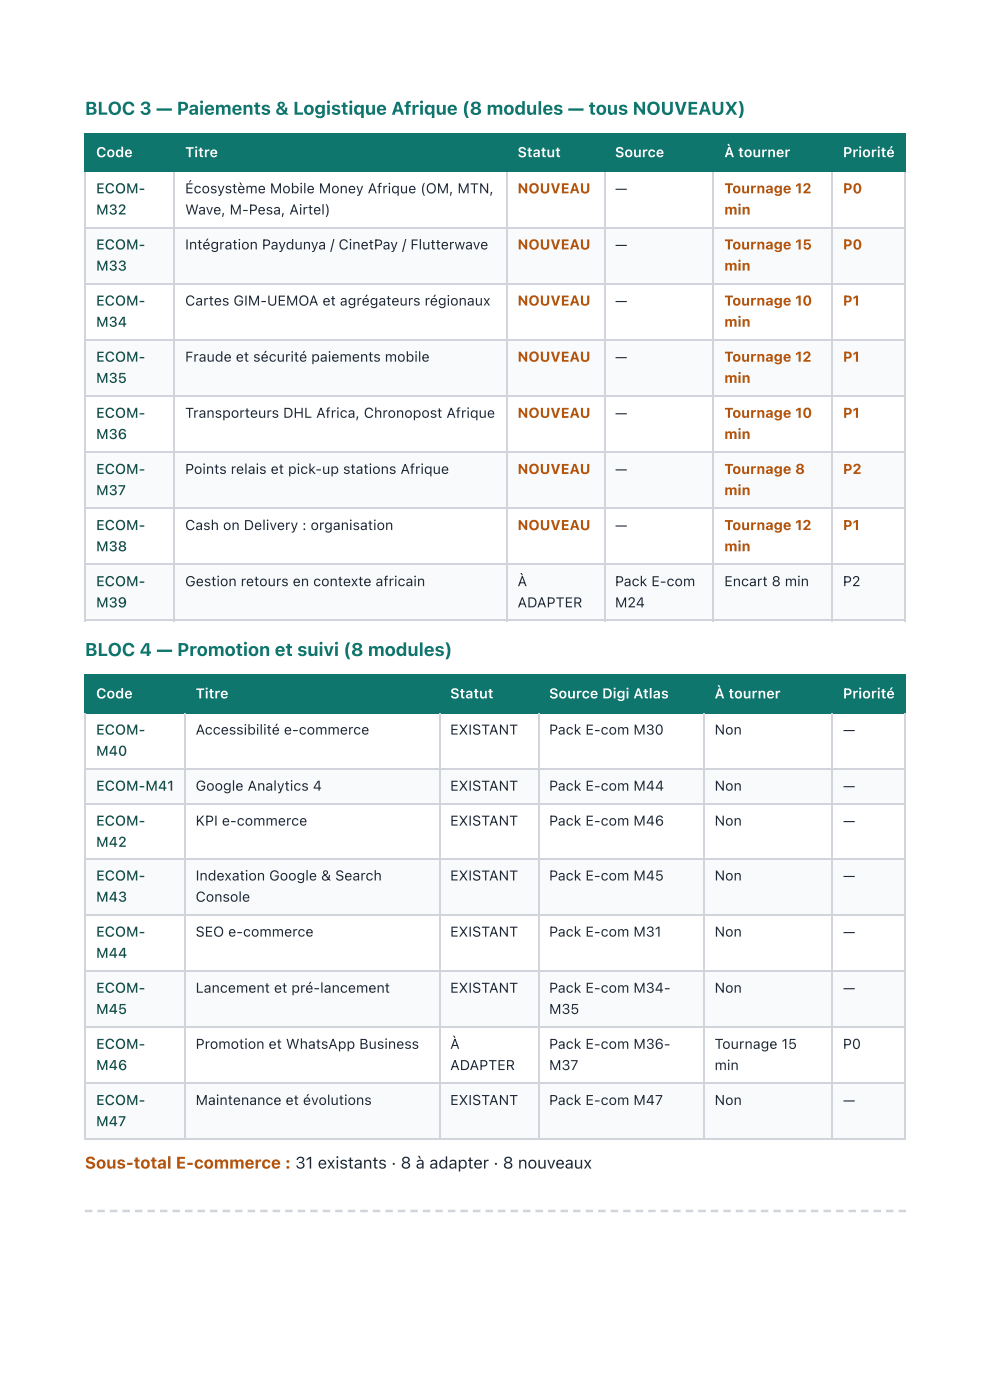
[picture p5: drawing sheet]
<svg xmlns="http://www.w3.org/2000/svg" width="210mm" height="297mm" viewBox="0 0 210 297" stroke-linecap="round" stroke-linejoin="round" font-family="sans-serif">
<defs><g id="words">
<g font-size="3.9" fill="#0f766e">
<text x="18" y="24.3">BLOC 3 — Paiements &amp; Logistique Afrique (8 modules — tous NOUVEAUX)</text>
<text x="18" y="139.2">BLOC 4 — Promotion et suivi (8 modules)</text>
</g>
<text font-size="3.5" fill="#b45309" x="18" y="247.9">Sous-total E-commerce : 31 existants · 8 à adapter · 8 nouveaux</text>
<g font-size="3" fill="#fff">
<text x="20.4" y="33.3">Code</text>
<text x="39.2" y="33.3">Titre</text>
<text x="109.7" y="33.3">Statut</text>
<text x="130.4" y="33.3">Source</text>
<text x="153.6" y="33.3">À tourner</text>
<text x="178.7" y="33.3">Priorité</text>
<text x="20.4" y="148.2">Code</text>
<text x="41.5" y="148.2">Titre</text>
<text x="95.4" y="148.2">Statut</text>
<text x="116.4" y="148.2">Source Digi Atlas</text>
<text x="151.5" y="148.2">À tourner</text>
<text x="178.7" y="148.2">Priorité</text>
</g>
<g font-size="3" fill="#134e4a">
<text x="20.4" y="41">ECOM-</text>
<text x="20.4" y="45.5">M32</text>
<text x="20.4" y="52.9">ECOM-</text>
<text x="20.4" y="57.4">M33</text>
<text x="20.4" y="64.8">ECOM-</text>
<text x="20.4" y="69.3">M34</text>
<text x="20.4" y="76.7">ECOM-</text>
<text x="20.4" y="81.2">M35</text>
<text x="20.4" y="88.6">ECOM-</text>
<text x="20.4" y="93.1">M36</text>
<text x="20.4" y="100.5">ECOM-</text>
<text x="20.4" y="105">M37</text>
<text x="20.4" y="112.4">ECOM-</text>
<text x="20.4" y="116.9">M38</text>
<text x="20.4" y="124.4">ECOM-</text>
<text x="20.4" y="128.9">M39</text>
<text x="20.4" y="155.8">ECOM-</text>
<text x="20.4" y="160.3">M40</text>
<text x="20.4" y="167.7">ECOM-M41</text>
<text x="20.4" y="175.2">ECOM-</text>
<text x="20.4" y="179.7">M42</text>
<text x="20.4" y="186.8">ECOM-</text>
<text x="20.4" y="191.3">M43</text>
<text x="20.4" y="198.7">ECOM-</text>
<text x="20.4" y="203.2">M44</text>
<text x="20.4" y="210.6">ECOM-</text>
<text x="20.4" y="215.1">M45</text>
<text x="20.4" y="222.5">ECOM-</text>
<text x="20.4" y="227">M46</text>
<text x="20.4" y="234.4">ECOM-</text>
<text x="20.4" y="238.9">M47</text>
</g>
<g font-size="3" fill="#1f2937">
<text x="39.2" y="41">Écosystème Mobile Money Afrique (OM, MTN,</text>
<text x="130.4" y="41">—</text>
<text x="39.2" y="45.5">Wave, M-Pesa, Airtel)</text>
<text x="39.2" y="52.9">Intégration Paydunya / CinetPay / Flutterwave</text>
<text x="130.4" y="52.9">—</text>
<text x="39.2" y="64.8">Cartes GIM-UEMOA et agrégateurs régionaux</text>
<text x="130.4" y="64.8">—</text>
<text x="39.2" y="76.7">Fraude et sécurité paiements mobile</text>
<text x="130.4" y="76.7">—</text>
<text x="39.2" y="88.6">Transporteurs DHL Africa, Chronopost Afrique</text>
<text x="130.4" y="88.6">—</text>
<text x="39.2" y="100.5">Points relais et pick-up stations Afrique</text>
<text x="130.4" y="100.5">—</text>
<text x="39.2" y="112.4">Cash on Delivery : organisation</text>
<text x="130.4" y="112.4">—</text>
<text x="39.2" y="124.4">Gestion retours en contexte africain</text>
<text x="109.7" y="124.4">À</text>
<text x="130.4" y="124.4">Pack E-com</text>
<text x="153.6" y="124.4">Encart 8 min</text>
<text x="178.7" y="124.4">P2</text>
<text x="109.7" y="128.9">ADAPTER</text>
<text x="130.4" y="128.9">M24</text>
<text x="41.5" y="155.8">Accessibilité e-commerce</text>
<text x="95.4" y="155.8">EXISTANT</text>
<text x="116.4" y="155.8">Pack E-com M30</text>
<text x="151.5" y="155.8">Non</text>
<text x="178.7" y="155.8">—</text>
<text x="41.5" y="167.7">Google Analytics 4</text>
<text x="95.4" y="167.7">EXISTANT</text>
<text x="116.4" y="167.7">Pack E-com M44</text>
<text x="151.5" y="167.7">Non</text>
<text x="178.7" y="167.7">—</text>
<text x="41.5" y="175.2">KPI e-commerce</text>
<text x="95.4" y="175.2">EXISTANT</text>
<text x="116.4" y="175.2">Pack E-com M46</text>
<text x="151.5" y="175.2">Non</text>
<text x="178.7" y="175.2">—</text>
<text x="41.5" y="186.8">Indexation Google &amp; Search</text>
<text x="41.5" y="191.3">Console</text>
<text x="95.4" y="186.8">EXISTANT</text>
<text x="116.4" y="186.8">Pack E-com M45</text>
<text x="151.5" y="186.8">Non</text>
<text x="178.7" y="186.8">—</text>
<text x="41.5" y="198.7">SEO e-commerce</text>
<text x="95.4" y="198.7">EXISTANT</text>
<text x="116.4" y="198.7">Pack E-com M31</text>
<text x="151.5" y="198.7">Non</text>
<text x="178.7" y="198.7">—</text>
<text x="41.5" y="210.6">Lancement et pré-lancement</text>
<text x="95.4" y="210.6">EXISTANT</text>
<text x="116.4" y="210.6">Pack E-com M34-</text>
<text x="116.4" y="215.1">M35</text>
<text x="151.5" y="210.6">Non</text>
<text x="178.7" y="210.6">—</text>
<text x="41.5" y="222.5">Promotion et WhatsApp Business</text>
<text x="95.4" y="222.5">À</text>
<text x="95.4" y="227">ADAPTER</text>
<text x="116.4" y="222.5">Pack E-com M36-</text>
<text x="116.4" y="227">M37</text>
<text x="151.5" y="222.5">Tournage 15</text>
<text x="151.5" y="227">min</text>
<text x="178.7" y="222.5">P0</text>
<text x="41.5" y="234.4">Maintenance et évolutions</text>
<text x="95.4" y="234.4">EXISTANT</text>
<text x="116.4" y="234.4">Pack E-com M47</text>
<text x="151.5" y="234.4">Non</text>
<text x="178.7" y="234.4">—</text>
</g>
<g font-size="3" fill="#b45309">
<text x="109.7" y="41">NOUVEAU</text>
<text x="153.6" y="41">Tournage 12</text>
<text x="178.7" y="41">P0</text>
<text x="153.6" y="45.5">min</text>
<text x="109.7" y="52.9">NOUVEAU</text>
<text x="153.6" y="52.9">Tournage 15</text>
<text x="178.7" y="52.9">P0</text>
<text x="153.6" y="57.4">min</text>
<text x="109.7" y="64.8">NOUVEAU</text>
<text x="153.6" y="64.8">Tournage 10</text>
<text x="178.7" y="64.8">P1</text>
<text x="153.6" y="69.3">min</text>
<text x="109.7" y="76.7">NOUVEAU</text>
<text x="153.6" y="76.7">Tournage 12</text>
<text x="178.7" y="76.7">P1</text>
<text x="153.6" y="81.2">min</text>
<text x="109.7" y="88.6">NOUVEAU</text>
<text x="153.6" y="88.6">Tournage 10</text>
<text x="178.7" y="88.6">P1</text>
<text x="153.6" y="93.1">min</text>
<text x="109.7" y="100.5">NOUVEAU</text>
<text x="153.6" y="100.5">Tournage 8</text>
<text x="178.7" y="100.5">P2</text>
<text x="153.6" y="105">min</text>
<text x="109.7" y="112.4">NOUVEAU</text>
<text x="153.6" y="112.4">Tournage 12</text>
<text x="178.7" y="112.4">P1</text>
<text x="153.6" y="116.9">min</text>
</g>
</g></defs>
<g fill="#0f766e">
<path d="M18.3 28.6h18.7v7.9h-18.7z"/>
<path d="M37 28.6h70.4v7.9h-70.4z"/>
<path d="M107.4 28.6h20.7v7.9h-20.7z"/>
<path d="M128.1 28.6h23.2v7.9h-23.2z"/>
<path d="M151.3 28.6h25.2v7.9h-25.2z"/>
<path d="M176.5 28.6h15.5v7.9h-15.5z"/>
</g>
<g fill="#f9fafb">
<path d="M18.3 48.4h18.7v11.7h-18.7z"/>
<path d="M37 48.4h70.4v11.7h-70.4z"/>
<path d="M107.4 48.4h20.7v11.7h-20.7z"/>
<path d="M128.1 48.4h23.2v11.7h-23.2z"/>
<path d="M151.3 48.4h25.2v11.7h-25.2z"/>
<path d="M176.5 48.4h15.5v11.7h-15.5z"/>
<path d="M18.3 72h18.7v11.9h-18.7z"/>
<path d="M37 72h70.4v11.9h-70.4z"/>
<path d="M107.4 72h20.7v11.9h-20.7z"/>
<path d="M128.1 72h23.2v11.9h-23.2z"/>
<path d="M151.3 72h25.2v11.9h-25.2z"/>
<path d="M176.5 72h15.5v11.9h-15.5z"/>
<path d="M18.3 95.8h18.7v11.9h-18.7z"/>
<path d="M37 95.8h70.4v11.9h-70.4z"/>
<path d="M107.4 95.8h20.7v11.9h-20.7z"/>
<path d="M128.1 95.8h23.2v11.9h-23.2z"/>
<path d="M151.3 95.8h25.2v11.9h-25.2z"/>
<path d="M176.5 95.8h15.5v11.9h-15.5z"/>
<path d="M18.3 119.6h18.7v11.9h-18.7z"/>
<path d="M37 119.6h70.4v11.9h-70.4z"/>
<path d="M107.4 119.6h20.7v11.9h-20.7z"/>
<path d="M128.1 119.6h23.2v11.9h-23.2z"/>
<path d="M151.3 119.6h25.2v11.9h-25.2z"/>
<path d="M176.5 119.6h15.5v11.9h-15.5z"/>
</g>
<path d="M18 28.4h174M18 36.4h174M18.1 28.3v8.2M36.9 28.3v8.2M107.6 28.3v8.2M128.2 28.3v8.2M151.2 28.3v8.2M176.3 28.3v8.2" fill="none" stroke="#0f766e" stroke-width=".26"/>
<path d="M191.9 28.3v8.2" fill="none" stroke="#0f766e" stroke-width=".22"/>
<g fill="none" stroke="#d1d5db" stroke-width=".26">
<path d="M18.1 36.5v95.3M36.9 36.5v95.3M107.6 36.5v95.3M128.2 36.5v95.3M151.2 36.5v95.3M176.3 36.5v95.3M18 48.3h174M18 60.2h174M18 72.1h174M18 84h174M18 95.9h174M18 107.8h174"/>
<path d="M18 119.7h174M18 131.6h174"/>
</g>
<path d="M191.9 36.5v95.3" fill="none" stroke="#d1d5db" stroke-width=".22"/>
<g fill="#0f766e">
<path d="M18.3 143.1h20.9v8h-20.9z"/>
<path d="M39.2 143.1h53.9v8h-53.9z"/>
<path d="M93.1 143.1h20.9v8h-20.9z"/>
<path d="M114 143.1h35.2v8h-35.2z"/>
<path d="M149.2 143.1h27.3v8h-27.3z"/>
<path d="M176.5 143.1h15.5v8h-15.5z"/>
</g>
<g fill="#f9fafb">
<path d="M18.3 163h20.9v7.4h-20.9z"/>
<path d="M39.2 163h53.9v7.4h-53.9z"/>
<path d="M93.1 163h20.9v7.4h-20.9z"/>
<path d="M114 163h35.2v7.4h-35.2z"/>
<path d="M149.2 163h27.3v7.4h-27.3z"/>
<path d="M176.5 163h15.5v7.4h-15.5z"/>
<path d="M18.3 182.3h20.9v11.9h-20.9z"/>
<path d="M39.2 182.3h53.9v11.9h-53.9z"/>
<path d="M93.1 182.3h20.9v11.9h-20.9z"/>
<path d="M114 182.3h35.2v11.9h-35.2z"/>
<path d="M149.2 182.3h27.3v11.9h-27.3z"/>
<path d="M176.5 182.3h15.5v11.9h-15.5z"/>
<path d="M18.3 206.1h20.9v11.9h-20.9z"/>
<path d="M39.2 206.1h53.9v11.9h-53.9z"/>
<path d="M93.1 206.1h20.9v11.9h-20.9z"/>
<path d="M114 206.1h35.2v11.9h-35.2z"/>
<path d="M149.2 206.1h27.3v11.9h-27.3z"/>
<path d="M176.5 206.1h15.5v11.9h-15.5z"/>
<path d="M18.3 229.9h20.9v11.9h-20.9z"/>
<path d="M39.2 229.9h53.9v11.9h-53.9z"/>
<path d="M93.1 229.9h20.9v11.9h-20.9z"/>
<path d="M114 229.9h35.2v11.9h-35.2z"/>
<path d="M149.2 229.9h27.3v11.9h-27.3z"/>
<path d="M176.5 229.9h15.5v11.9h-15.5z"/>
</g>
<path d="M18 143.3h174M18 151.2h174M18.1 143.1v8.2M39.3 143.1v8.2M93.3 143.1v8.2M114.2 143.1v8.2M149.4 143.1v8.2M176.3 143.1v8.2" fill="none" stroke="#0f766e" stroke-width=".26"/>
<path d="M191.9 143.1v8.2" fill="none" stroke="#0f766e" stroke-width=".22"/>
<g fill="none" stroke="#d1d5db" stroke-width=".26">
<path d="M18.1 151.3v90.5M39.3 151.3v90.5M93.3 151.3v90.5M114.2 151.3v90.5M149.4 151.3v90.5M176.3 151.3v90.5M18 163.1h174M18 170.5h174M18 182.2h174M18 194.1h174M18 206h174M18 217.9h174"/>
<path d="M18 229.8h174M18 241.7h174"/>
</g>
<path d="M191.9 151.3v90.5" fill="none" stroke="#d1d5db" stroke-width=".22"/>
<path d="M18 256.6h1.6v.6h-1.6zM20.6 256.6h1.6v.6h-1.6zM23.3 256.6h1.6v.6h-1.6zM26 256.6h1.5v.6h-1.5zM28.6 256.6h1.6v.6h-1.6zM31.3 256.6h1.5v.6h-1.5zM33.9 256.6h1.6v.6h-1.6zM36.6 256.6h1.6v.6h-1.6zM39.2 256.6h1.6v.6h-1.6zM41.9 256.6h1.6v.6h-1.6zM44.5 256.6h1.6v.6h-1.6zM47.2 256.6h1.6v.6h-1.6zM49.8 256.6h1.6v.6h-1.6zM52.5 256.6h1.6v.6h-1.6zM55.1 256.6h1.6v.6h-1.6zM57.8 256.6h1.6v.6h-1.6zM60.5 256.6h1.5v.6h-1.5zM63.1 256.6h1.6v.6h-1.6zM65.8 256.6h1.6v.6h-1.6zM68.4 256.6h1.6v.6h-1.6zM71.1 256.6h1.6v.6h-1.6zM73.7 256.6h1.6v.6h-1.6zM76.4 256.6h1.6v.6h-1.6zM79 256.6h1.6v.6h-1.6zM81.7 256.6h1.6v.6h-1.6zM84.3 256.6h1.6v.6h-1.6zM87 256.6h1.6v.6h-1.6zM89.6 256.6h1.6v.6h-1.6zM92.3 256.6h1.6v.6h-1.6zM95 256.6h1.5v.6h-1.5zM97.6 256.6h1.6v.6h-1.6zM100.3 256.6h1.6v.6h-1.6zM102.9 256.6h1.6v.6h-1.6zM105.6 256.6h1.6v.6h-1.6zM108.2 256.6h1.6v.6h-1.6zM110.9 256.6h1.6v.6h-1.6zM113.5 256.6h1.6v.6h-1.6zM116.2 256.6h1.6v.6h-1.6zM118.8 256.6h1.6v.6h-1.6zM121.5 256.6h1.6v.6h-1.6zM124.2 256.6h1.5v.6h-1.5zM126.8 256.6h1.6v.6h-1.6zM129.5 256.6h1.5v.6h-1.5zM132.1 256.6h1.6v.6h-1.6zM134.8 256.6h1.6v.6h-1.6zM137.4 256.6h1.6v.6h-1.6zM140.1 256.6h1.6v.6h-1.6zM142.7 256.6h1.6v.6h-1.6zM145.4 256.6h1.6v.6h-1.6zM148 256.6h1.6v.6h-1.6zM150.7 256.6h1.6v.6h-1.6zM153.3 256.6h1.6v.6h-1.6zM156 256.6h1.6v.6h-1.6zM158.7 256.6h1.5v.6h-1.5zM161.3 256.6h1.6v.6h-1.6zM164 256.6h1.5v.6h-1.5zM166.6 256.6h1.6v.6h-1.6zM169.3 256.6h1.6v.6h-1.6zM171.9 256.6h1.6v.6h-1.6zM174.6 256.6h1.6v.6h-1.6zM177.2 256.6h1.6v.6h-1.6zM179.9 256.6h1.6v.6h-1.6zM182.5 256.6h1.6v.6h-1.6zM185.2 256.6h1.6v.6h-1.6zM187.8 256.6h1.6v.6h-1.6zM190.5 256.6h1.5v.6h-1.5z" fill="#d1d5db"/>
<use href="#words"/>
</svg>
